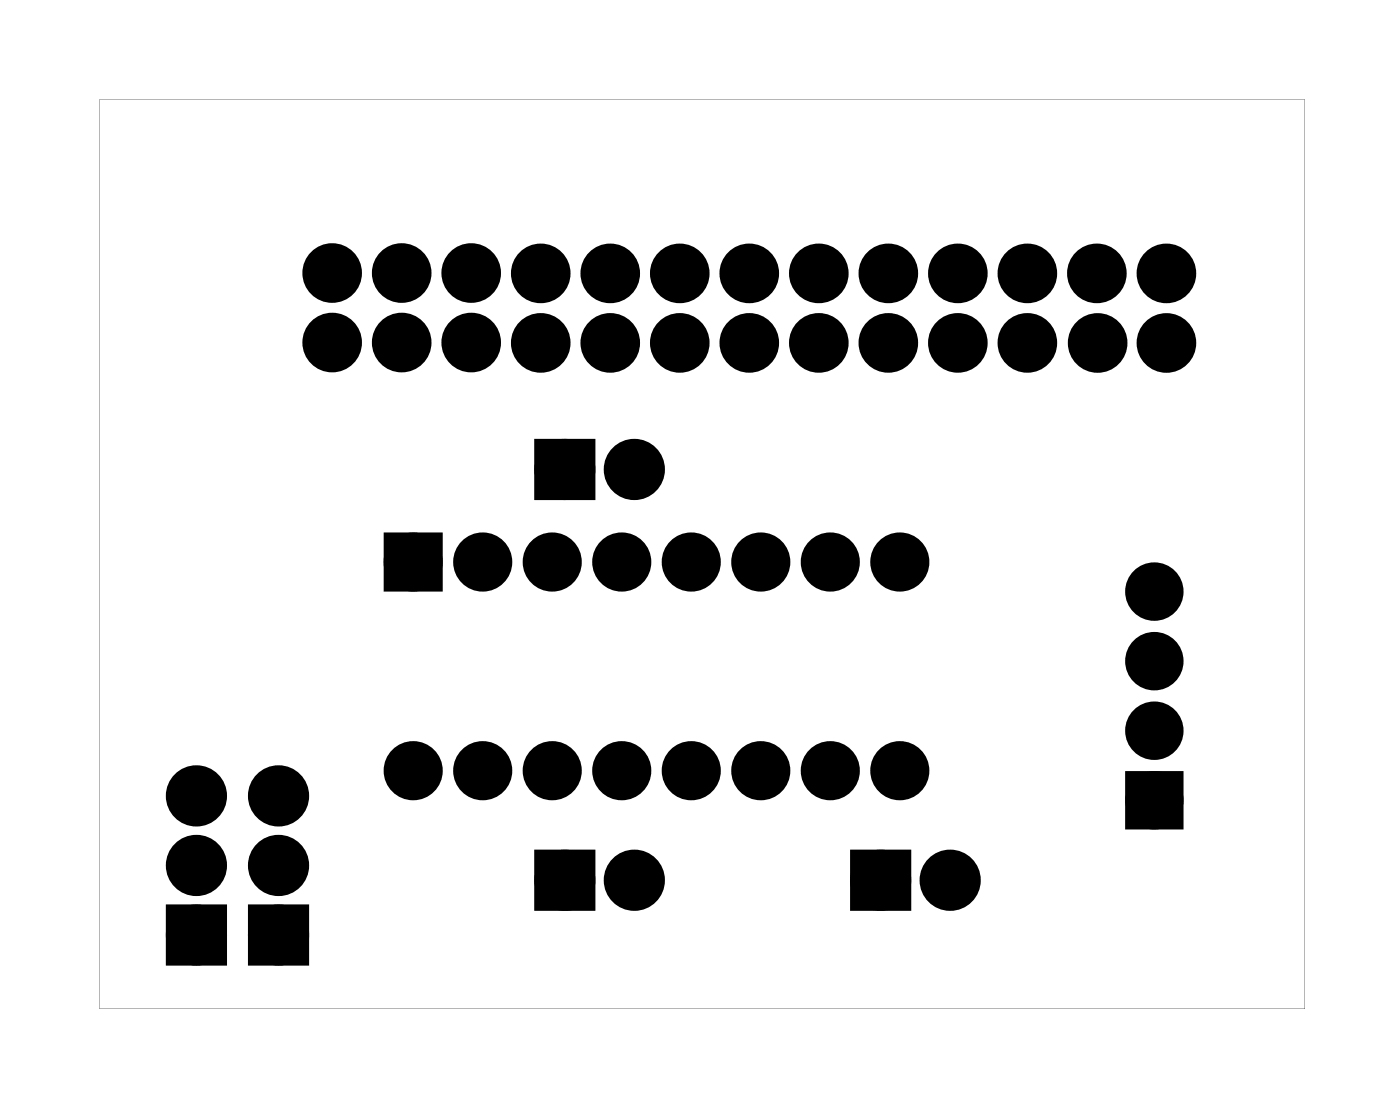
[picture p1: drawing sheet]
<svg xmlns="http://www.w3.org/2000/svg" width="51mm" height="41mm" viewBox="0 0 51 41" stroke-linecap="round" stroke-linejoin="round" font-family="sans-serif">
<g fill="#000">
<path d="M14.4 19.8h1.4v1.4h-1.4zM19.9 16.4h1.5v1.5h-1.5zM6.4 33.4h1.5v1.5h-1.5zM9.4 33.4h1.5v1.5h-1.5zM19.9 31.4h1.5v1.5h-1.5zM31.4 31.4h1.5v1.5h-1.5zM41.5 28.5h1.4v1.4h-1.4z"/>
<path d="M3.6 3.6v33.2h44.1v-33.2zM3.6 3.6h44.1v33.2h-44.1z"/>
</g>
<g fill="#000">
<circle cx="12.1" cy="12.5" r=".74"/>
<circle cx="12.1" cy="10" r=".74"/>
<circle cx="14.7" cy="12.5" r=".74"/>
<circle cx="14.7" cy="10" r=".74"/>
<circle cx="17.2" cy="10" r=".74"/>
<circle cx="17.2" cy="12.5" r=".74"/>
<circle cx="19.8" cy="12.5" r=".74"/>
<circle cx="19.8" cy="10" r=".74"/>
<circle cx="20.6" cy="17.1" r=".74"/>
<circle cx="22.3" cy="10" r=".74"/>
<circle cx="22.3" cy="12.5" r=".74"/>
<circle cx="23.2" cy="17.1" r=".74"/>
<circle cx="24.8" cy="12.5" r=".74"/>
<circle cx="24.8" cy="10" r=".74"/>
<circle cx="27.4" cy="10" r=".74"/>
<circle cx="27.4" cy="12.5" r=".74"/>
<circle cx="29.9" cy="10" r=".74"/>
<circle cx="29.9" cy="12.5" r=".74"/>
<circle cx="32.5" cy="12.5" r=".74"/>
<circle cx="32.5" cy="10" r=".74"/>
<circle cx="35" cy="12.5" r=".74"/>
<circle cx="35" cy="10" r=".74"/>
<circle cx="37.5" cy="10" r=".74"/>
<circle cx="37.5" cy="12.5" r=".74"/>
<circle cx="40.1" cy="10" r=".74"/>
<circle cx="40.1" cy="12.5" r=".74"/>
<circle cx="42.6" cy="10" r=".74"/>
<circle cx="42.6" cy="12.5" r=".74"/>
<circle cx="7.2" cy="34.1" r=".74"/>
<circle cx="7.2" cy="29.1" r=".74"/>
<circle cx="7.2" cy="31.6" r=".74"/>
<circle cx="10.2" cy="34.1" r=".74"/>
<circle cx="10.2" cy="29.1" r=".74"/>
<circle cx="10.2" cy="31.6" r=".74"/>
<circle cx="15.1" cy="20.5" r=".7"/>
<circle cx="15.1" cy="28.1" r=".7"/>
<circle cx="17.6" cy="20.5" r=".7"/>
<circle cx="17.6" cy="28.1" r=".7"/>
<circle cx="20.2" cy="20.5" r=".7"/>
<circle cx="20.2" cy="28.1" r=".7"/>
<circle cx="20.6" cy="32.1" r=".74"/>
<circle cx="22.7" cy="20.5" r=".7"/>
<circle cx="22.7" cy="28.1" r=".7"/>
<circle cx="23.2" cy="32.1" r=".74"/>
<circle cx="25.3" cy="20.5" r=".7"/>
<circle cx="25.3" cy="28.1" r=".7"/>
<circle cx="27.8" cy="20.5" r=".7"/>
<circle cx="27.8" cy="28.1" r=".7"/>
<circle cx="30.3" cy="20.5" r=".7"/>
<circle cx="30.3" cy="28.1" r=".7"/>
<circle cx="32.2" cy="32.1" r=".74"/>
<circle cx="32.9" cy="20.5" r=".7"/>
<circle cx="32.9" cy="28.1" r=".7"/>
<circle cx="34.7" cy="32.1" r=".74"/>
<circle cx="42.2" cy="24.1" r=".72"/>
<circle cx="42.2" cy="21.6" r=".72"/>
<circle cx="42.2" cy="26.7" r=".72"/>
<circle cx="42.2" cy="29.2" r=".72"/>
</g>
<g fill="none" stroke="#000" stroke-width=".69" stroke-linecap="butt">
<path d="M41.5 28.5h1.4v1.4h-1.4z"/>
<circle cx="12.1" cy="12.5" r=".74"/>
<circle cx="12.1" cy="10" r=".74"/>
<circle cx="14.7" cy="10" r=".74"/>
<circle cx="14.7" cy="12.5" r=".74"/>
<circle cx="17.2" cy="12.5" r=".74"/>
<circle cx="17.2" cy="10" r=".74"/>
<circle cx="19.8" cy="12.5" r=".74"/>
<circle cx="19.8" cy="10" r=".74"/>
<circle cx="22.3" cy="12.5" r=".74"/>
<circle cx="22.3" cy="10" r=".74"/>
<circle cx="24.8" cy="12.5" r=".74"/>
<circle cx="24.8" cy="10" r=".74"/>
<circle cx="27.4" cy="10" r=".74"/>
<circle cx="27.4" cy="12.5" r=".74"/>
<circle cx="29.9" cy="10" r=".74"/>
<circle cx="29.9" cy="12.5" r=".74"/>
<circle cx="32.5" cy="12.5" r=".74"/>
<circle cx="32.5" cy="10" r=".74"/>
<circle cx="35" cy="12.5" r=".74"/>
<circle cx="35" cy="10" r=".74"/>
<circle cx="37.5" cy="12.5" r=".74"/>
<circle cx="37.5" cy="10" r=".74"/>
<circle cx="40.1" cy="10" r=".74"/>
<circle cx="40.1" cy="12.5" r=".74"/>
<circle cx="42.6" cy="10" r=".74"/>
<circle cx="42.6" cy="12.5" r=".74"/>
<circle cx="42.2" cy="21.6" r=".72"/>
<circle cx="42.2" cy="24.1" r=".72"/>
<circle cx="42.2" cy="29.2" r=".72"/>
<circle cx="42.2" cy="26.7" r=".72"/>
</g>
<g fill="none" stroke="#000" stroke-width=".76" stroke-linecap="butt">
<path d="M14.4 19.8h1.4v1.4h-1.4zM19.9 16.4h1.5v1.5h-1.5zM6.4 33.4h1.5v1.5h-1.5zM9.4 33.4h1.5v1.5h-1.5zM19.9 31.4h1.5v1.5h-1.5zM31.4 31.4h1.5v1.5h-1.5z"/>
<circle cx="20.6" cy="17.1" r=".74"/>
<circle cx="23.2" cy="17.1" r=".74"/>
<circle cx="7.2" cy="31.6" r=".74"/>
<circle cx="7.2" cy="34.1" r=".74"/>
<circle cx="7.2" cy="29.1" r=".74"/>
<circle cx="10.2" cy="31.6" r=".74"/>
<circle cx="10.2" cy="34.1" r=".74"/>
<circle cx="10.2" cy="29.1" r=".74"/>
<circle cx="15.1" cy="28.1" r=".7"/>
<circle cx="15.1" cy="20.5" r=".7"/>
<circle cx="17.6" cy="28.1" r=".7"/>
<circle cx="17.6" cy="20.5" r=".7"/>
<circle cx="20.2" cy="28.1" r=".7"/>
<circle cx="20.2" cy="20.5" r=".7"/>
<circle cx="20.6" cy="32.1" r=".74"/>
<circle cx="22.7" cy="28.1" r=".7"/>
<circle cx="22.7" cy="20.5" r=".7"/>
<circle cx="23.2" cy="32.1" r=".74"/>
<circle cx="25.3" cy="28.1" r=".7"/>
<circle cx="25.3" cy="20.5" r=".7"/>
<circle cx="27.8" cy="28.1" r=".7"/>
<circle cx="27.8" cy="20.5" r=".7"/>
<circle cx="30.3" cy="28.1" r=".7"/>
<circle cx="30.3" cy="20.5" r=".7"/>
<circle cx="32.2" cy="32.1" r=".74"/>
<circle cx="32.9" cy="28.1" r=".7"/>
<circle cx="32.9" cy="20.5" r=".7"/>
<circle cx="34.7" cy="32.1" r=".74"/>
</g>
</svg>
